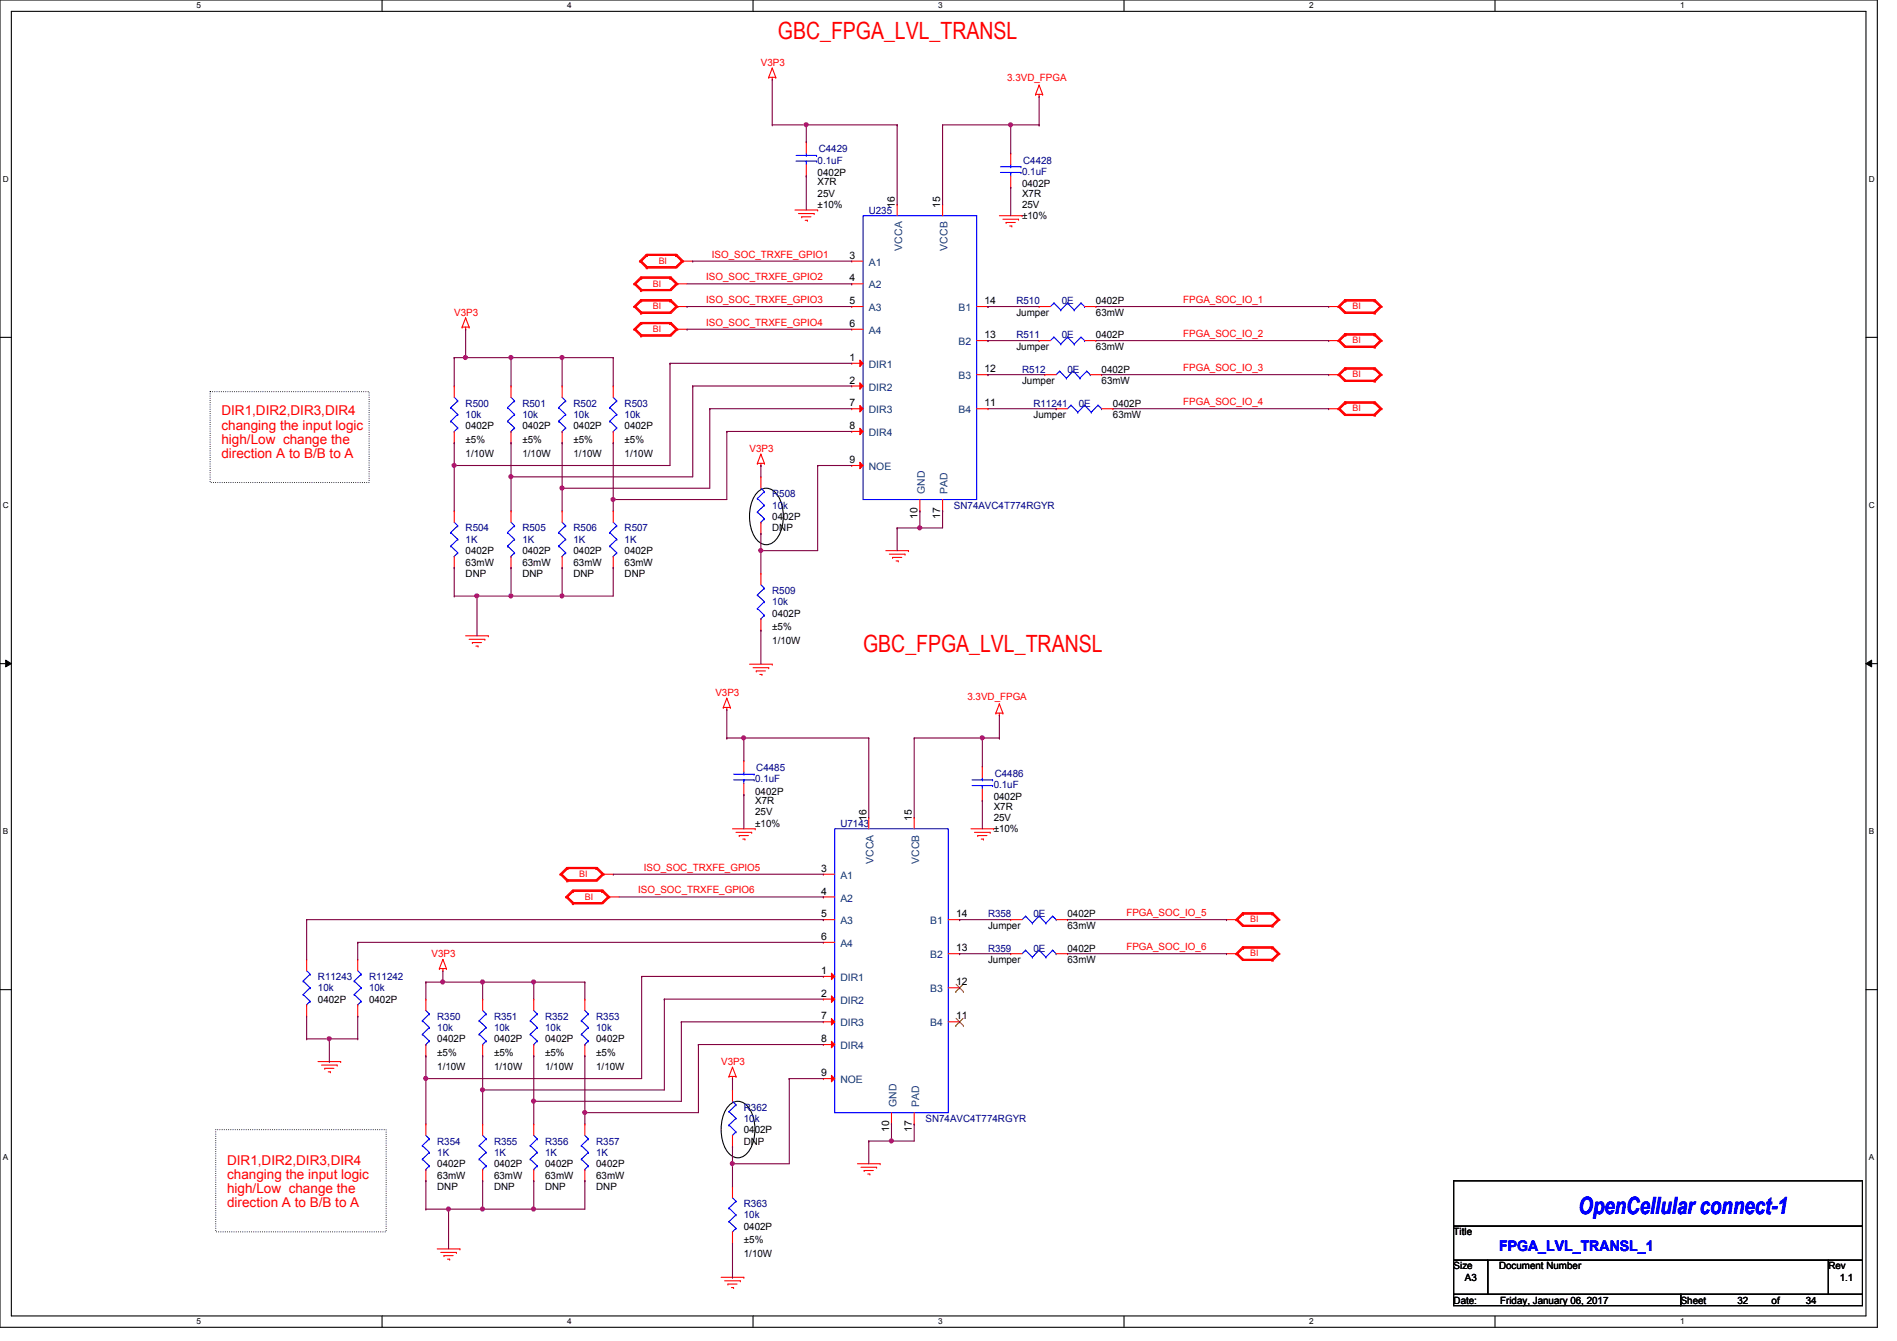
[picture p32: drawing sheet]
<svg xmlns="http://www.w3.org/2000/svg" width="297mm" height="210mm" viewBox="0 0 297 210" stroke-linecap="round" stroke-linejoin="round" font-family="sans-serif">
<defs><g id="words">
<g font-size="3.7" fill="#f00">
<text x="121.8" y="6.1">GBC_FPGA_LVL_TRANSL</text>
<text x="135.1" y="102.2">GBC_FPGA_LVL_TRANSL</text>
</g>
<text font-size="3.7" fill="#00f" x="247.1" y="190.2">OpenCellular connect-1</text>
<text font-size="2.3" fill="#00f" x="234.7" y="195.9">FPGA_LVL_TRANSL_1</text>
<g font-size="2.1" fill="#f00">
<text x="34.7" y="65.1">DIR1,DIR2,DIR3,DIR4</text>
<text x="34.7" y="67.3">changing the input logic</text>
<text x="34.7" y="69.5">high/Low change the</text>
<text x="34.7" y="71.7">direction A to B/B to A</text>
<text x="35.6" y="182.4">DIR1,DIR2,DIR3,DIR4</text>
<text x="35.6" y="184.6">changing the input logic</text>
<text x="35.6" y="186.8">high/Low change the</text>
<text x="35.6" y="189">direction A to B/B to A</text>
</g>
<g font-size="1.6" fill="#f00">
<text x="119.1" y="10.3">V3P3</text>
<text x="157.7" y="12.7">3.3VD_FPGA</text>
<text x="111.5" y="40.3">ISO_SOC_TRXFE_GPIO1</text>
<text x="110.6" y="43.9">ISO_SOC_TRXFE_GPIO2</text>
<text x="110.6" y="47.5">ISO_SOC_TRXFE_GPIO3</text>
<text x="185.3" y="47.5">FPGA_SOC_IO_1</text>
<text x="71.1" y="49.4">V3P3</text>
<text x="110.6" y="51">ISO_SOC_TRXFE_GPIO4</text>
<text x="185.3" y="52.8">FPGA_SOC_IO_2</text>
<text x="185.3" y="58.1">FPGA_SOC_IO_3</text>
<text x="185.3" y="63.5">FPGA_SOC_IO_4</text>
<text x="117.3" y="70.8">V3P3</text>
<text x="112" y="109">V3P3</text>
<text x="151.5" y="109.6">3.3VD_FPGA</text>
<text x="100.8" y="136.4">ISO_SOC_TRXFE_GPIO5</text>
<text x="99.9" y="139.9">ISO_SOC_TRXFE_GPIO6</text>
<text x="176.4" y="143.5">FPGA_SOC_IO_5</text>
<text x="67.6" y="149.9">V3P3</text>
<text x="176.4" y="148.8">FPGA_SOC_IO_6</text>
<text x="112.9" y="166.8">V3P3</text>
</g>
<g font-size="1.6" fill="#000080">
<text x="128.2" y="23.8">C4429</text>
<text x="128" y="25.6">0.1uF</text>
<text x="160" y="27.4">0.1uF</text>
<text x="160.2" y="25.6">C4428</text>
<text x="136" y="33.4">U235</text>
<text x="159.1" y="47.7">R510</text>
<text x="166.2" y="47.7">0E</text>
<text x="159.1" y="53">R511</text>
<text x="166.2" y="53">0E</text>
<text x="160" y="58.3">R512</text>
<text x="167.1" y="58.3">0E</text>
<text x="72.9" y="63.7">R500</text>
<text x="72.9" y="65.4">10k</text>
<text x="81.8" y="63.7">R501</text>
<text x="81.8" y="65.4">10k</text>
<text x="89.8" y="63.7">R502</text>
<text x="89.8" y="65.4">10k</text>
<text x="97.8" y="63.7">R503</text>
<text x="97.8" y="65.4">10k</text>
<text x="161.8" y="63.7">R11241</text>
<text x="168.9" y="63.7">0E</text>
<text x="120.9" y="77.9">R508</text>
<text x="72.9" y="83.2">R504</text>
<text x="81.8" y="83.2">R505</text>
<text x="89.8" y="83.2">R506</text>
<text x="97.8" y="83.2">R507</text>
<text x="120.9" y="79.7">10k</text>
<text x="149.4" y="79.7">SN74AVC4T774RGYR</text>
<text x="72.9" y="85">1K</text>
<text x="81.8" y="85">1K</text>
<text x="89.8" y="85">1K</text>
<text x="97.8" y="85">1K</text>
<text x="120.9" y="93">R509</text>
<text x="120.9" y="94.8">10k</text>
<text x="118.2" y="122.5">0.1uF</text>
<text x="118.4" y="120.7">C4485</text>
<text x="155.6" y="123.4">0.1uF</text>
<text x="155.7" y="121.6">C4486</text>
<text x="131.6" y="129.5">U7143</text>
<text x="154.7" y="143.7">R358</text>
<text x="161.8" y="143.7">0E</text>
<text x="154.7" y="149">R359</text>
<text x="161.8" y="149">0E</text>
<text x="49.8" y="153.5">R11243</text>
<text x="49.8" y="155.2">10k</text>
<text x="57.8" y="153.5">R11242</text>
<text x="57.8" y="155.2">10k</text>
<text x="68.5" y="159.7">R350</text>
<text x="68.5" y="161.5">10k</text>
<text x="77.3" y="159.7">R351</text>
<text x="77.3" y="161.5">10k</text>
<text x="85.3" y="159.7">R352</text>
<text x="85.3" y="161.5">10k</text>
<text x="93.3" y="159.7">R353</text>
<text x="93.3" y="161.5">10k</text>
<text x="116.5" y="173.9">R362</text>
<text x="68.5" y="179.2">R354</text>
<text x="77.3" y="179.2">R355</text>
<text x="85.3" y="179.2">R356</text>
<text x="93.3" y="179.2">R357</text>
<text x="116.5" y="175.7">10k</text>
<text x="144.9" y="175.7">SN74AVC4T774RGYR</text>
<text x="68.5" y="181">1K</text>
<text x="77.3" y="181">1K</text>
<text x="85.3" y="181">1K</text>
<text x="93.3" y="181">1K</text>
<text x="116.5" y="189">R363</text>
<text x="116.5" y="190.8">10k</text>
</g>
<g font-size="1.6">
<text x="128" y="27.6">0402P</text>
<text x="128" y="29">X7R</text>
<text x="160" y="29.3">0402P</text>
<text x="128" y="30.8">25V</text>
<text x="128" y="32.6">±10%</text>
<text x="140.1" y="32.6" transform="rotate(-90 140.1 32.6)">16</text>
<text x="147.2" y="32.6" transform="rotate(-90 147.2 32.6)">15</text>
<text x="160" y="32.6">25V</text>
<text x="160" y="30.8">X7R</text>
<text x="160" y="34.3">±10%</text>
<text x="133" y="40.5">3</text>
<text x="133" y="44.1">4</text>
<text x="133" y="47.6">5</text>
<text x="154.1" y="47.6">14</text>
<text x="171.6" y="47.7">0402P</text>
<text x="133" y="51.2">6</text>
<text x="154.1" y="53">13</text>
<text x="159.1" y="49.4">Jumper</text>
<text x="171.6" y="49.4">63mW</text>
<text x="171.6" y="53">0402P</text>
<text x="133" y="56.5">1</text>
<text x="154.1" y="58.3">12</text>
<text x="159.1" y="54.8">Jumper</text>
<text x="171.6" y="54.8">63mW</text>
<text x="172.5" y="58.3">0402P</text>
<text x="133" y="60.1">2</text>
<text x="133" y="63.6">7</text>
<text x="154.1" y="63.6">11</text>
<text x="160" y="60.1">Jumper</text>
<text x="161.8" y="65.4">Jumper</text>
<text x="172.5" y="60.1">63mW</text>
<text x="174.2" y="63.7">0402P</text>
<text x="174.2" y="65.4">63mW</text>
<text x="72.9" y="67.2">0402P</text>
<text x="72.9" y="69.3">±5%</text>
<text x="72.9" y="71.5">1/10W</text>
<text x="81.8" y="67.2">0402P</text>
<text x="81.8" y="69.3">±5%</text>
<text x="81.8" y="71.5">1/10W</text>
<text x="89.8" y="67.2">0402P</text>
<text x="89.8" y="69.3">±5%</text>
<text x="89.8" y="71.5">1/10W</text>
<text x="97.8" y="67.2">0402P</text>
<text x="97.8" y="69.3">±5%</text>
<text x="97.8" y="71.5">1/10W</text>
<text x="133" y="67.2">8</text>
<text x="133" y="72.5">9</text>
<text x="120.9" y="81.4">0402P</text>
<text x="120.9" y="83.2">DNP</text>
<text x="143.6" y="81.2" transform="rotate(-90 143.6 81.2)">10</text>
<text x="147.2" y="81.2" transform="rotate(-90 147.2 81.2)">17</text>
<text x="72.9" y="86.8">0402P</text>
<text x="72.9" y="88.6">63mW</text>
<text x="81.8" y="86.8">0402P</text>
<text x="81.8" y="88.6">63mW</text>
<text x="89.8" y="86.8">0402P</text>
<text x="89.8" y="88.6">63mW</text>
<text x="97.8" y="86.8">0402P</text>
<text x="97.8" y="88.6">63mW</text>
<text x="72.9" y="90.3">DNP</text>
<text x="81.8" y="90.3">DNP</text>
<text x="89.8" y="90.3">DNP</text>
<text x="97.8" y="90.3">DNP</text>
<text x="120.9" y="96.6">0402P</text>
<text x="120.9" y="98.7">±5%</text>
<text x="120.9" y="100.8">1/10W</text>
<text x="118.2" y="124.5">0402P</text>
<text x="118.2" y="125.9">X7R</text>
<text x="155.6" y="125.3">0402P</text>
<text x="118.2" y="127.7">25V</text>
<text x="118.2" y="129.5">±10%</text>
<text x="135.6" y="128.6" transform="rotate(-90 135.6 128.6)">16</text>
<text x="142.7" y="128.6" transform="rotate(-90 142.7 128.6)">15</text>
<text x="155.6" y="128.6">25V</text>
<text x="155.6" y="126.8">X7R</text>
<text x="155.6" y="130.3">±10%</text>
<text x="128.6" y="136.5">3</text>
<text x="128.6" y="140.1">4</text>
<text x="128.6" y="143.6">5</text>
<text x="149.7" y="143.6">14</text>
<text x="167.1" y="143.7">0402P</text>
<text x="128.6" y="147.2">6</text>
<text x="149.7" y="149">13</text>
<text x="154.7" y="145.5">Jumper</text>
<text x="167.1" y="145.5">63mW</text>
<text x="167.1" y="149">0402P</text>
<text x="128.6" y="152.5">1</text>
<text x="149.7" y="154.3">12</text>
<text x="154.7" y="150.8">Jumper</text>
<text x="167.1" y="150.8">63mW</text>
<text x="49.8" y="157">0402P</text>
<text x="57.8" y="157">0402P</text>
<text x="128.6" y="156.1">2</text>
<text x="128.6" y="159.6">7</text>
<text x="149.7" y="159.6">11</text>
<text x="68.5" y="163.2">0402P</text>
<text x="68.5" y="165.4">±5%</text>
<text x="68.5" y="167.5">1/10W</text>
<text x="77.3" y="163.2">0402P</text>
<text x="77.3" y="165.4">±5%</text>
<text x="77.3" y="167.5">1/10W</text>
<text x="85.3" y="163.2">0402P</text>
<text x="85.3" y="165.4">±5%</text>
<text x="85.3" y="167.5">1/10W</text>
<text x="93.3" y="163.2">0402P</text>
<text x="93.3" y="165.4">±5%</text>
<text x="93.3" y="167.5">1/10W</text>
<text x="128.6" y="163.2">8</text>
<text x="128.6" y="168.5">9</text>
<text x="116.5" y="177.5">0402P</text>
<text x="116.5" y="179.2">DNP</text>
<text x="139.2" y="177.2" transform="rotate(-90 139.2 177.2)">10</text>
<text x="142.7" y="177.2" transform="rotate(-90 142.7 177.2)">17</text>
<text x="68.5" y="182.8">0402P</text>
<text x="68.5" y="184.6">63mW</text>
<text x="77.3" y="182.8">0402P</text>
<text x="77.3" y="184.6">63mW</text>
<text x="85.3" y="182.8">0402P</text>
<text x="85.3" y="184.6">63mW</text>
<text x="93.3" y="182.8">0402P</text>
<text x="93.3" y="184.6">63mW</text>
<text x="68.5" y="186.4">DNP</text>
<text x="77.3" y="186.4">DNP</text>
<text x="85.3" y="186.4">DNP</text>
<text x="93.3" y="186.4">DNP</text>
<text x="116.5" y="192.6">0402P</text>
<text x="116.5" y="194.7">±5%</text>
<text x="116.5" y="196.8">1/10W</text>
<text x="227.6" y="193.5">Title</text>
<text x="227.6" y="198.8">Size</text>
<text x="229.4" y="200.6">A3</text>
<text x="234.7" y="198.8">Document Number</text>
<text x="286.3" y="198.8">Rev</text>
<text x="288" y="200.6">1.1</text>
<text x="227.6" y="204.1">Date:</text>
<text x="234.9" y="204.1">Friday, January 06, 2017</text>
<text x="263.1" y="204.1">Sheet</text>
<text x="272" y="204.1">32</text>
<text x="277.4" y="204.1">of</text>
<text x="282.7" y="204.1">34</text>
</g>
<g font-size="1.6" fill="#004080">
<text x="136" y="41.6">A1</text>
<text x="141.2" y="39.2" transform="rotate(-90 141.2 39.2)">VCCA</text>
<text x="148.3" y="39.2" transform="rotate(-90 148.3 39.2)">VCCB</text>
<text x="136" y="45.2">A2</text>
<text x="136" y="48.7">A3</text>
<text x="136" y="52.3">A4</text>
<text x="150.1" y="48.7">B1</text>
<text x="136" y="57.6">DIR1</text>
<text x="150.1" y="59.4">B3</text>
<text x="150.1" y="54.1">B2</text>
<text x="136" y="61.2">DIR2</text>
<text x="136" y="64.7">DIR3</text>
<text x="150.1" y="64.7">B4</text>
<text x="136" y="68.3">DIR4</text>
<text x="136" y="73.6">NOE</text>
<text x="144.8" y="77.3" transform="rotate(-90 144.8 77.3)">GND</text>
<text x="148.3" y="77.3" transform="rotate(-90 148.3 77.3)">PAD</text>
<text x="131.6" y="137.6">A1</text>
<text x="136.8" y="135.3" transform="rotate(-90 136.8 135.3)">VCCA</text>
<text x="143.9" y="135.3" transform="rotate(-90 143.9 135.3)">VCCB</text>
<text x="131.6" y="141.2">A2</text>
<text x="131.6" y="144.7">A3</text>
<text x="131.6" y="148.3">A4</text>
<text x="145.6" y="144.7">B1</text>
<text x="131.6" y="153.6">DIR1</text>
<text x="145.6" y="155.4">B3</text>
<text x="145.6" y="150.1">B2</text>
<text x="131.6" y="157.2">DIR2</text>
<text x="131.6" y="160.7">DIR3</text>
<text x="145.6" y="160.7">B4</text>
<text x="131.6" y="164.3">DIR4</text>
<text x="131.6" y="169.6">NOE</text>
<text x="140.3" y="173.4" transform="rotate(-90 140.3 173.4)">GND</text>
<text x="143.9" y="173.4" transform="rotate(-90 143.9 173.4)">PAD</text>
</g>
<g font-size="1.4" fill="#f00">
<text x="103.1" y="41.3">BI</text>
<text x="102.2" y="44.9">BI</text>
<text x="102.2" y="48.4">BI</text>
<text x="102.2" y="52">BI</text>
<text x="211.8" y="48.4">BI</text>
<text x="211.8" y="53.8">BI</text>
<text x="211.8" y="59.1">BI</text>
<text x="211.8" y="64.4">BI</text>
<text x="90.7" y="137.3">BI</text>
<text x="91.6" y="140.9">BI</text>
<text x="195.7" y="144.4">BI</text>
<text x="195.7" y="149.8">BI</text>
</g>
<g font-size="1.3">
<text x="30.8" y="1.3">5</text>
<text x="88.8" y="1.3">4</text>
<text x="146.9" y="1.3">3</text>
<text x="205" y="1.3">2</text>
<text x="263.1" y="1.3">1</text>
<text x=".5" y="28.4">D</text>
<text x="292.6" y="28.4">D</text>
<text x=".5" y="79.5">C</text>
<text x="292.6" y="79.5">C</text>
<text x=".5" y="130.6">B</text>
<text x="292.6" y="130.6">B</text>
<text x=".5" y="181.7">A</text>
<text x="292.6" y="181.7">A</text>
<text x="30.8" y="207.4">5</text>
<text x="88.8" y="207.4">4</text>
<text x="146.9" y="207.4">3</text>
<text x="205" y="207.4">2</text>
<text x="263.1" y="207.4">1</text>
</g>
</g></defs>
<path d="M0 0h293.9v207.9h-293.9zM1.8 1.8h290.3v204.3h-290.3z" fill="none" stroke="#000" stroke-width=".17"/>
<g fill="#fff">
<path d="M30.8 .2h.7v1.4h-.7z"/>
<path d="M30.8 206.2h.7v1.4h-.7z"/>
</g>
<path d="M59.8 0v1.8M59.8 206.1v1.8" fill="none" stroke="#000" stroke-width=".17"/>
<g fill="#fff">
<path d="M88.8 .2h.7v1.4h-.7z"/>
<path d="M88.8 206.2h.7v1.4h-.7z"/>
</g>
<path d="M117.9 0v1.8M117.9 206.1v1.8" fill="none" stroke="#000" stroke-width=".17"/>
<g fill="#fff">
<path d="M146.9 .2h.7v1.4h-.7z"/>
<path d="M146.9 206.2h.7v1.4h-.7z"/>
</g>
<path d="M176 0v1.8M176 206.1v1.8" fill="none" stroke="#000" stroke-width=".17"/>
<g fill="#fff">
<path d="M205 .2h.7v1.4h-.7z"/>
<path d="M205 206.2h.7v1.4h-.7z"/>
</g>
<path d="M234.1 0v1.8M234.1 206.1v1.8" fill="none" stroke="#000" stroke-width=".17"/>
<g fill="#fff">
<path d="M263.1 .2h.6v1.4h-.6z"/>
<path d="M263.1 206.2h.6v1.4h-.6z"/>
<path d="M.5 27.3h.9v1.4h-.9z"/>
<path d="M292.6 27.3h.9v1.4h-.9z"/>
<path d="M.5 78.4h.9v1.4h-.9z"/>
<path d="M292.6 78.4h.9v1.4h-.9z"/>
</g>
<path d="M0 52.8h1.8M292.1 52.8h1.8" fill="none" stroke="#000" stroke-width=".17"/>
<g fill="#fff">
<path d="M.5 129.5h.8v1.4h-.8z"/>
<path d="M292.6 129.5h.8v1.4h-.8z"/>
</g>
<path d="M0 103.9h1.8M292.1 103.9h1.8" fill="none" stroke="#000" stroke-width=".17"/>
<path d="M.9 103.4l.9 .5-.9 .5zM292.1 103.9l.9-.5v1z" fill="#000"/>
<path d="M.9 103.4l.9 .5-.9 .5zM292.1 103.9l.9-.5v1z" fill="none" stroke="#000" stroke-width=".16"/>
<g fill="#fff">
<path d="M.5 180.5h.8v1.4h-.8z"/>
<path d="M292.6 180.5h.8v1.4h-.8z"/>
</g>
<path d="M118.5 77.2a1.95 1.95 0 0 1 3.4 .5 6.5 6.5 0 0 1-.4 6.8 1.93 1.93 0 0 1-3.4-.5 6.6 6.6 0 0 1 .4-6.8zM0 155h1.8M292.1 155h1.8M114 173.2a1.95 1.95 0 0 1 3.4 .5 6.5 6.5 0 0 1-.4 6.9 1.93 1.93 0 0 1-3.3-.6 6.6 6.6 0 0 1 .3-6.8zM227.6 184.9h64v7.1h-64zM227.6 192h64v5.4h-64zM227.6 197.4h5.3v5.3h-5.3zM232.9 197.4h53.4v5.3h-53.4zM286.3 197.4h5.3v5.3h-5.3zM227.6 202.7h35.5v1.8h-35.5zM263.1 202.7h28.5v1.8h-28.5z" fill="none" stroke="#000" stroke-width=".17"/>
<path d="M32.9 61.3h24.9v14.3h-24.9zM33.8 176.9h26.7v16h-26.7z" fill="none" stroke="#000" stroke-width=".17" stroke-dasharray="0 .3"/>
<g fill="none" stroke="#f00" stroke-width=".17">
<path d="M120.4 12.1h.1M120.4 12.1h1.1M120.9 12.4h.1M120.9 10.7h.1M120.9 12.1v.3M120.9 10.7l-.5 1.4M120.9 10.7l.6 1.4M121.5 12.1h.1M162.1 14.8h.1M162.1 14.8h1.1M162.7 15.1h.1M162.7 13.3h.1"/>
<path d="M162.7 14.8v.3M162.7 13.3l-.6 1.5M162.7 13.3l.5 1.5M163.2 14.8h.1M101.2 39.8h.1M101.2 39.8h4.8M101.2 39.8l-1.1 1.1M101.3 39.8h.1M101.3 39.8l-1 1.1M105.8 39.8h.1M105.8 39.8l1 1.1M106 39.8h.1"/>
<path d="M106 39.8l1 1.1M124.5 32.9h3.5M125 33.4h2.5M125.5 34h.1M125.5 34h1.5M126.1 34.5h.3M126.2 22.2h.1M126.2 27.6h.1M126.2 22.2v1.8M126.2 25.8v1.8M126.4 34.5h.1M127.5 33.4h.1"/>
<path d="M128 32.9h.1M156.5 33.8h3.5M157 34.3h2.5M157.5 34.8h.1M157.5 34.8h1.5M158.1 35.4h.3M158.2 24h.1M158.2 29.3h.1M158.2 24v1.8M158.2 27.6v1.7M158.4 35.4h.1M159.5 34.3h.1"/>
<path d="M160 33.8h.1M72.3 51.2h.1M72.3 51.2h1.1M72.9 51.6h.1M72.9 49.8h.1M72.9 51.2v.4M72.9 49.8l-.6 1.4M72.9 49.8l.5 1.4M73.4 51.2h.1M99.2 44.4h.1M99.2 48h.1M99.2 51.6h.1"/>
<path d="M99.2 44.4l1.1 1.1M99.2 48l1.1 1.1M99.2 51.6l1.1 1M99.4 44.4h.1M99.4 48h.1M99.4 51.6h.1M99.4 44.4l1.1 1.1M99.4 44.4l1.1 .9M99.4 48l1.1 1.1M99.4 48l1.1 .9M99.4 51.6l1.1 1M99.4 51.6l1.1 .9"/>
<path d="M99.6 44.4h.1M99.6 48h.1M99.6 51.6h.1M99.6 44.4l.9 .9M99.6 48l.9 .9M99.6 51.6l.9 .9M100.1 40.9h.1M100.1 40.9l1.1 1.1M100.3 40.9h.1M100.3 45.5h.1M100.3 43.4h.1M100.3 49.1h.1"/>
<path d="M100.3 46.9h.1M100.3 52.6h.1M100.3 50.5h.1M100.3 46.9h4.8M100.3 40.9l1 1.1M100.3 40.9l1 .9M100.3 43.4h4.8M100.3 43.4l-1.1 1M100.3 46.9l-1.1 1.1M100.3 50.5h4.8M100.3 50.5l-1.1 1.1M100.5 40.9h.1"/>
<path d="M100.5 45.5h.1M100.5 43.4h.1M100.5 45.3h.1M100.5 43.6h.1M100.5 49.1h.1M100.5 46.9h.1M100.5 48.9h.1M100.5 47.1h.1M100.5 52.6h.1M100.5 50.5h.1M100.5 52.5h.1M100.5 50.7h.1"/>
<path d="M100.5 48.9h4.4M100.5 47.1h4.4M100.5 52.5h4.4M100.5 47.1l-.9 .9M100.5 40.9l.8 .9M100.5 43.4l-1.1 1M100.5 45.3h4.4M100.5 43.6h4.4M100.5 43.6l-1.1 .8M100.5 43.6l-.9 .8M100.5 46.9l-1.1 1.1M100.5 47.1l-1.1 .9"/>
<path d="M100.5 50.5l-1.1 1.1M100.5 50.7h4.4M100.5 50.7l-1.1 .9M100.5 50.7l-.9 .9M101.2 42h.1M101.3 42h.1M101.3 41.8h.1M101.3 40h.1M101.3 41.8h4.5M101.3 40h4.5M101.3 40l-1 .9M101.3 40l-.8 .9"/>
<path d="M104.9 43.6h.1M104.9 43.4h.1M104.9 47.1h.1M104.9 46.9h.1M104.9 50.7h.1M104.9 50.5h.1M104.9 43.6l.9 .8M104.9 43.6l1.1 .8M104.9 43.4l1.1 1M104.9 47.1l.9 .9M104.9 47.1l1.1 .9M104.9 46.9l1.1 1.1"/>
<path d="M104.9 50.7l.9 .9M104.9 50.7l1.1 .9M104.9 50.5l1.1 1.1M105.1 43.4h.1M105.1 46.9h.1M105.1 50.5h.1M105.1 43.4l1 1M105.1 46.9l1 1.1M105.1 50.5l1 1.1M105.8 40h.1M105.8 44.4h.1M105.8 48h.1"/>
<path d="M105.8 51.6h.1M105.8 48h1.8M105.8 40l.9 .9M105.8 40l1 .9M105.8 44.4l-.9 .9M105.8 44.4h1.8M105.8 48l-.9 .9M105.8 51.6l-.9 .9M105.8 51.6h1.8M106 44.4h.1M106 48h.1M106 51.6h.1"/>
<path d="M106 44.4l-1.1 .9M106 44.4l-1.1 1.1M106 48l-1.1 .9M106 48l-1.1 1.1M106 51.6l-1.1 .9M106 51.6l-1.1 1M106.1 44.4h.1M106.1 48h.1M106.1 51.6h.1M106.1 48l-1 1.1h-4.8M106.1 44.4l-1 1.1h-4.8M106.1 51.6l-1 1h-4.8"/>
<path d="M106.7 40.9h.1M106.7 40.9l-.9 .9M106.7 40.9h1.8M106.8 40.9h.1M106.8 40.9l-1 .9M106.8 40.9l-1 1.1M107 40.9h.1M107 40.9l-1 1.1h-4.8M208 48h1.8M208 53.3h1.8M208 58.7h1.8M209.5 48h.1"/>
<path d="M209.5 53.3h.1M209.5 58.7h.1M209.5 48l1 1.1h4.8M209.5 53.3l1 1.1h4.8M209.5 58.7l1 1h4.8M209.6 48h.1M209.6 53.3h.1M209.6 58.7h.1M209.6 48l1.1 .9M209.6 48l1.1 1.1M209.6 53.3l1.1 .9M209.6 53.3l1.1 1.1"/>
<path d="M209.6 58.7l1.1 .9M209.6 58.7l1.1 1M209.8 48h.1M209.8 53.3h.1M209.8 58.7h.1M209.8 48l.9 .9M209.8 53.3l.9 .9M209.8 58.7l.9 .9M210.5 46.9h.1M210.5 52.3h.1M210.5 57.6h.1M210.5 46.9l-1 1.1"/>
<path d="M210.5 46.9h4.8M210.5 52.3l-1 1M210.5 52.3h4.8M210.5 57.6l-1 1.1M210.5 57.6h4.8M210.7 47.1h.1M210.7 46.9h.1M210.7 52.5h.1M210.7 52.3h.1M210.7 57.8h.1M210.7 57.6h.1M210.7 47.1l-.9 .9"/>
<path d="M210.7 47.1l-1.1 .9M210.7 46.9l-1.1 1.1M210.7 48.9h4.4M210.7 47.1h4.4M210.7 52.5l-.9 .8M210.7 52.5l-1.1 .8M210.7 52.3l-1.1 1M210.7 54.2h4.4M210.7 52.5h4.4M210.7 57.8l-.9 .9M210.7 57.8l-1.1 .9M210.7 57.6l-1.1 1.1"/>
<path d="M210.7 59.6h4.4M210.7 57.8h4.4M215.1 49.1h.1M215.1 46.9h.1M215.1 48.9h.1M215.1 47.1h.1M215.1 54.4h.1M215.1 52.3h.1M215.1 54.2h.1M215.1 52.5h.1M215.1 59.7h.1M215.1 57.6h.1"/>
<path d="M215.1 59.6h.1M215.1 57.8h.1M215.1 46.9l1.1 1.1M215.1 47.1l1.1 .9M215.1 47.1l.9 .9M215.1 52.3l1.1 1M215.1 52.5l1.1 .8M215.1 52.5l.9 .8M215.1 57.6l1.1 1.1M215.1 57.8l1.1 .9M215.1 57.8l.9 .9M215.3 49.1h.1"/>
<path d="M215.3 46.9h.1M215.3 54.4h.1M215.3 52.3h.1M215.3 59.7h.1M215.3 57.6h.1M215.3 46.9l1.1 1.1M215.3 52.3l1.1 1M215.3 57.6l1.1 1.1M216 48h.1M216 53.3h.1M216 58.7h.1M216 48l-.9 .9"/>
<path d="M216 53.3l-.9 .9M216 58.7l-.9 .9M216.2 48h.1M216.2 53.3h.1M216.2 58.7h.1M216.2 48l-1.1 1.1M216.2 48l-1.1 .9M216.2 53.3l-1.1 1.1M216.2 53.3l-1.1 .9M216.2 58.7l-1.1 1M216.2 58.7l-1.1 .9M216.4 48h.1"/>
<path d="M216.4 53.3h.1M216.4 58.7h.1M216.4 48l-1.1 1.1M216.4 53.3l-1.1 1.1M216.4 58.7l-1.1 1M71.1 60.5h.1M71.1 69.3h.1M71.1 60.5v1.7M71.1 67.6v1.7M80 60.5h.1M80 69.3h.1M80 60.5v1.7"/>
<path d="M80 67.6v1.7M118.6 72.6h.1M118.6 72.6h1.1M119.1 72.9h.1M119.1 71.1h.1M119.1 74.7h.1M119.1 72.6v.3M119.1 74.7v1.8M119.1 71.1l-.5 1.5M119.1 71.1l.6 1.5M119.7 72.6h.1M165.4 64h.1"/>
<path d="M165.4 64h1.7M172.5 64h1.7M174.2 64h.1M208 64h1.8M209.5 64h.1M209.5 64l1 1.1h4.8M209.6 64h.1M209.6 64l1.1 .9M209.6 64l1.1 1.1M209.8 64h.1M209.8 64l.9 .9M210.5 62.9h.1"/>
<path d="M210.5 62.9l-1 1.1M210.5 62.9h4.8M210.7 63.1h.1M210.7 62.9h.1M210.7 63.1l-.9 .9M210.7 63.1l-1.1 .9M210.7 62.9l-1.1 1.1M210.7 64.9h4.4M210.7 63.1h4.4M215.1 65.1h.1M215.1 62.9h.1M215.1 64.9h.1"/>
<path d="M215.1 63.1h.1M215.1 62.9l1.1 1.1M215.1 63.1l1.1 .9M215.1 63.1l.9 .9M215.3 65.1h.1M215.3 62.9h.1M215.3 62.9l1.1 1.1M216 64h.1M216 64l-.9 .9M216.2 64h.1M216.2 64l-1.1 1.1M216.2 64l-1.1 .9"/>
<path d="M216.4 64h.1M216.4 64l-1.1 1.1M71.1 80h.1M71.1 88.9h.1M71.1 80v1.8M71.1 87.1v1.8M72.9 99.6h3.6M76.5 99.6h.1M80 80h.1M80 88.9h.1M80 80v1.8M80 87.1v1.8"/>
<path d="M88 80h.1M88 88.9h.1M88 80v1.8M88 87.1v1.8M119.1 83.6h.1M119.1 81.8v1.8M138.7 86.2h3.5M139.2 86.8h2.5M139.7 87.3h.1M139.7 87.3h1.5M140.3 87.8h.3M140.6 87.8h.1"/>
<path d="M141.7 86.8h.1M142.2 86.2h.1M73.4 100.1h2.5M74 100.6h.1M74 100.6h1.4M74.5 101.2h.3M74.8 101.2h.1M75.9 100.1h.1M113.2 110.8h.1M113.2 110.8h1.1M113.8 111.1h.1M113.8 109.3h.1"/>
<path d="M113.8 110.8v.3M113.8 109.3l-.6 1.5M113.8 109.3l.5 1.5M114.3 110.8h.1M117.3 104h3.6M117.9 104.6h2.5M118.4 105.1h.1M118.4 105.1h1.4M119 105.6h.3M119.3 105.6h.1M120.4 104.6h.1M120.9 104h.1"/>
<path d="M155.9 111.7h.1M155.9 111.7h1.1M156.5 112h.1M156.5 110.2h.1M156.5 111.7v.3M156.5 110.2l-.6 1.5M156.5 110.2l.5 1.5M157 111.7h.1M87.7 136.9h.1M87.7 136.9l1 1.1M87.8 136.9h.1M87.8 136.9l1.1 1.1"/>
<path d="M87.8 136.9l1.1 .9M88 136.9h.1M88 136.9l.9 .9M88.7 138h.1M88.7 135.8h.1M88.7 135.8h4.8M88.7 135.8l-1 1.1M88.9 138h.1M88.9 135.8h.1M88.9 137.8h.1M88.9 136h.1M88.9 135.8l-1.1 1.1"/>
<path d="M88.9 137.8h4.4M88.9 136h4.4M88.9 136l-1.1 .9M88.9 136l-.9 .9M89.6 139.4h.1M89.6 139.4h4.8M89.6 139.4l-1 1.1M89.8 139.4h.1M89.8 139.6h.1M89.8 139.4l-1.1 1.1M89.8 139.6h4.4M89.8 139.6l-1.1 .9"/>
<path d="M89.8 139.6l-.9 .9M93.3 136h.1M93.3 135.8h.1M93.3 136l.9 .9M93.3 136l1.1 .9M93.3 135.8l1.1 1.1M93.5 135.8h.1M93.5 135.8l1.1 1.1M94.2 136.9h.1M94.2 139.6h.1M94.2 139.4h.1M94.2 136.9l-.9 .9"/>
<path d="M94.2 136.9h1.8M94.2 139.6l.9 .9M94.2 139.6l1.1 .9M94.2 139.4l1.1 1.1M94.4 136.9h.1M94.4 139.4h.1M94.4 136.9l-1.1 .9M94.4 136.9l-1.1 1.1M94.4 139.4l1.1 1.1M94.6 136.9h.1M94.6 136.9l-1.1 1.1h-4.8M114.7 129.8h3.5"/>
<path d="M115.2 130.3h2.5M115.7 130.9h.1M115.7 130.9h1.5M116.3 131.4h.3M116.6 131.4h.1M117.7 130.3h.1M118.2 129.8h.1M152 129.8h3.6M152.6 130.3h2.4M153.1 130.9h.1M153.1 130.9h1.4M153.6 131.4h.4"/>
<path d="M153.8 120h.1M153.8 125.3h.1M153.8 120v1.8M153.8 123.6v1.7M154 131.4h.1M155 130.3h.1M155.6 129.8h.1M48 150.2h.1M48 159.1h.1M48 150.2v1.8M48 157.4v1.7M68.8 151.7h.1"/>
<path d="M68.8 151.7h1.1M69.3 152h.1M69.3 150.2h.1M69.3 151.7v.3M69.3 150.2l-.5 1.5M69.3 150.2l.6 1.5M69.9 151.7h.1M88.6 140.5h.1M88.6 140.5l1 1M88.7 140.5h.1M88.7 140.5l1.1 1M88.7 140.5l1.1 .9"/>
<path d="M88.9 140.5h.1M88.9 140.5l.9 .9M89.6 141.5h.1M89.8 141.5h.1M89.8 141.4h.1M89.8 141.4h4.4M95.1 140.5h.1M95.1 140.5l-.9 .9M95.1 140.5h1.8M95.3 140.5h.1M95.3 140.5l-1.1 .9M95.3 140.5l-1.1 1"/>
<path d="M95.5 140.5h.1M95.5 140.5l-1.1 1h-4.8M192 144h1.8M192 149.4h1.8M193.5 144h.1M193.5 149.4h.1M193.5 144l1 1.1h4.8M193.5 149.4l1 1h4.8M193.6 144h.1M193.6 149.4h.1M193.6 144l1.1 .9M193.6 144l1.1 1.1"/>
<path d="M193.6 149.4l1.1 .8M193.6 149.4l1.1 1M193.8 144h.1M193.8 149.4h.1M193.8 144l.9 .9M193.8 149.4l.9 .8M194.5 143h.1M194.5 148.3h.1M194.5 143l-1 1M194.5 143h4.8M194.5 148.3l-1 1.1M194.5 148.3h4.8"/>
<path d="M194.7 143.1h.1M194.7 143h.1M194.7 148.5h.1M194.7 148.3h.1M194.7 143.1l-.9 .9M194.7 143.1l-1.1 .9M194.7 143l-1.1 1M194.7 144.9h4.4M194.7 143.1h4.4M194.7 148.5l-.9 .9M194.7 148.5l-1.1 .9M194.7 148.3l-1.1 1.1"/>
<path d="M194.7 150.2h4.4M194.7 148.5h4.4M199.1 145.1h.1M199.1 143h.1M199.1 144.9h.1M199.1 143.1h.1M199.1 150.4h.1M199.1 148.3h.1M199.1 150.2h.1M199.1 148.5h.1M199.1 143l1.1 1M199.1 143.1l1.1 .9"/>
<path d="M199.1 143.1l.9 .9M199.1 148.3l1.1 1.1M199.1 148.5l1.1 .9M199.1 148.5l.9 .9M199.3 145.1h.1M199.3 143h.1M199.3 150.4h.1M199.3 148.3h.1M199.3 143l1.1 1M199.3 148.3l1.1 1.1M200 144h.1M200 149.4h.1"/>
<path d="M200 144l-.9 .9M200 149.4l-.9 .8M200.2 144h.1M200.2 149.4h.1M200.2 144l-1.1 1.1M200.2 144l-1.1 .9M200.2 149.4l-1.1 1M200.2 149.4l-1.1 .8M200.4 144h.1M200.4 149.4h.1M200.4 144l-1.1 1.1M200.4 149.4l-1.1 1"/>
<path d="M49.8 166.2h3.5M50.3 166.8h2.5M50.8 167.3h.1M50.8 167.3h1.5M51.4 167.9h.3M51.7 167.9h.1M52.8 166.8h.1M53.3 166.2h.1M66.7 176h.1M66.7 176v1.8M75.6 176h.1M75.6 176v1.8"/>
<path d="M114.1 168.6h.1M114.1 168.6h1.1M114.7 168.9h.1M114.7 167.1h.1M114.7 168.6v.3M114.7 167.1l-.6 1.5M114.7 167.1l.5 1.5M115.2 168.6h.1M66.7 184.9h.1M66.7 183.1v1.8M68.5 195.6h3.5M69 196.1h2.5"/>
<path d="M69.5 196.6h.1M69.5 196.6h1.5M70.1 197.2h.3M70.4 197.2h.1M71.5 196.1h.1M72 195.6h.1M75.6 184.9h.1M75.6 183.1v1.8M134.2 182.2h3.6M134.8 182.8h2.4M135.3 183.3h.1M135.3 183.3h1.4"/>
<path d="M135.8 183.9h.4M136.2 183.9h.1M137.2 182.8h.1M137.8 182.2h.1M112.9 200h3.6M113.5 200.6h2.4M114 201.1h.1M114 201.1h1.4M114.5 201.6h.4M114.9 201.6h.1M115.9 200.6h.1M116.5 200h.1"/>
</g>
<g fill="none" stroke="#00f" stroke-width=".17">
<path d="M124.6 25.2h3.2M124.6 24.3h3.2M126.2 24.3h.1M126.2 25.2h.1M126.2 24v.3M126.2 25.2v.6M127.8 25.2h.1M127.8 24.3h.1M156.6 27h3.3M156.6 26.1h3.3M158.2 26.1h.1M158.2 27h.1"/>
<path d="M158.2 25.8v.3M158.2 27v.6M159.9 27h.1M159.9 26.1h.1M70.6 63.8h.1M70.6 66h.1M70.6 63.8l1.1 1.1M70.6 66l1.1 1M71.1 67.6h.1M71.1 62.2l.6 .6M71.7 62.8h.1M71.7 64.9h.1"/>
<path d="M71.7 67h.1M71.7 62.8l-1.1 1M71.7 64.9l-1.1 1.1M71.7 67l-.6 .6M79.5 63.8h.1M79.5 66h.1M79.5 63.8l1.1 1.1M79.5 66l1.1 1M80 67.6h.1M80 62.2l.6 .6M80.6 62.8h.1M80.6 64.9h.1"/>
<path d="M80.6 67h.1M80.6 62.8l-1.1 1M80.6 64.9l-1.1 1.1M80.6 67l-.6 .6M118.6 78.1h.1M118.6 78.1l1.1 1M119.1 76.5l.6 .5M119.7 77h.1M119.7 79.1h.1M119.7 77l-1.1 1.1M119.7 79.1l-1.1 1.1M167.7 63.5h.1"/>
<path d="M167.7 63.5l1 1.1M167.7 63.5l-.6 .5M168.7 64.6h.1M169.8 63.5h.1M169.8 63.5l1.1 1.1M169.8 63.5l-1.1 1.1M170.9 64.6h.1M171.9 63.5h.1M171.9 63.5l.6 .5M171.9 63.5l-1 1.1M172.5 64h.1M70.6 85.5h.1"/>
<path d="M70.6 83.4h.1M70.6 85.5l1.1 1.1M70.6 83.4l1.1 1.1M71.1 87.1h.1M71.1 81.8l.6 .5M71.7 86.6h.1M71.7 84.5h.1M71.7 82.3h.1M71.7 86.6l-.6 .5M71.7 84.5l-1.1 1M71.7 82.3l-1.1 1.1M79.5 85.5h.1"/>
<path d="M79.5 83.4h.1M79.5 85.5l1.1 1.1M79.5 83.4l1.1 1.1M80 87.1h.1M80 81.8l.6 .5M80.6 86.6h.1M80.6 84.5h.1M80.6 82.3h.1M80.6 86.6l-.6 .5M80.6 84.5l-1.1 1M80.6 82.3l-1.1 1.1M87.5 85.5h.1"/>
<path d="M87.5 83.4h.1M87.5 85.5l1.1 1.1M87.5 83.4l1.1 1.1M88 87.1h.1M88 81.8l.6 .5M88.6 86.6h.1M88.6 84.5h.1M88.6 82.3h.1M88.6 86.6l-.6 .5M88.6 84.5l-1.1 1M88.6 82.3l-1.1 1.1M118.6 80.2h.1"/>
<path d="M118.6 80.2l1.1 1M119.1 81.8h.1M119.7 81.2h.1M119.7 81.2l-.6 .6M130.7 129.8h17.8v44.4h-17.8zM152.2 123h3.2M152.2 122.1h3.2M153.8 122.1h.1M153.8 123h.1M153.8 121.8v.3M153.8 123v.6M155.4 123h.1"/>
<path d="M155.4 122.1h.1M47.5 153.6h.1M47.5 155.7h.1M47.5 153.6l1.1 1.1M47.5 155.7l1.1 1.1M48 157.4h.1M48 152l.6 .6M48.6 152.6h.1M48.6 154.7h.1M48.6 156.8h.1M48.6 152.6l-1.1 1M48.6 154.7l-1.1 1"/>
<path d="M48.6 156.8l-.6 .6M66.1 179.4h.1M66.1 179.4l1.1 1.1M66.7 177.8l.5 .6M67.2 178.4h.1M67.2 178.4l-1.1 1M75 179.4h.1M75 179.4l1.1 1.1M75.6 177.8l.5 .6M76.1 178.4h.1M76.1 178.4l-1.1 1M66.1 181.5h.1"/>
<path d="M66.1 181.5l1.1 1.1M66.7 183.1h.1M67.2 182.6h.1M67.2 180.5h.1M67.2 182.6l-.5 .5M67.2 180.5l-1.1 1M75 181.5h.1M75 181.5l1.1 1.1M75.6 183.1h.1M76.1 182.6h.1M76.1 180.5h.1M76.1 182.6l-.5 .5"/>
<path d="M76.1 180.5l-1.1 1"/>
</g>
<path d="M130.2 152.4l.5 .5-.5 .5z" fill="#f00"/>
<path d="M128.9 152.9h.1M128.9 152.9h1.8M130.2 152.4l.5 .5-.5 .5z" fill="none" stroke="#f00" stroke-width=".17"/>
<path d="M130.2 156l.5 .5-.5 .5z" fill="#f00"/>
<path d="M128.9 136.9h.1M128.9 136.9h1.8M128.9 156.5h.1M128.9 140.5h.1M128.9 144h.1M128.9 147.6h.1M128.9 156.5h1.8M128.9 140.5h1.8M128.9 144h1.8M128.9 147.6h1.8M130.2 156l.5 .5-.5 .5z" fill="none" stroke="#f00" stroke-width=".17"/>
<path d="M130.2 168.4l.5 .5-.5 .5z" fill="#f00"/>
<path d="M128.9 168.9h.1M128.9 168.9h1.8M130.2 168.4l.5 .5-.5 .5z" fill="none" stroke="#f00" stroke-width=".17"/>
<path d="M130.2 159.5l.5 .5-.5 .5z" fill="#f00"/>
<path d="M130.2 159.5l.5 .5-.5 .5zM128.9 160h.1M128.9 160h1.8" fill="none" stroke="#f00" stroke-width=".17"/>
<path d="M130.2 163.1l.5 .5-.5 .5z" fill="#f00"/>
<g fill="none" stroke="#f00" stroke-width=".17">
<path d="M162.7 48h.1M162.7 48h1.8M163.6 58.7h.1M163.6 58.7h1.8M169.8 48h1.8M170.7 58.7h1.8M171.6 48h.1M172.5 58.7h.1M136 128h.1M136 128v1.8M143.1 128h.1M143.1 128v1.8"/>
<path d="M56 150.2h.1M56 159.1h.1M56 150.2v1.8M56 157.4v1.7M83.6 156.5h.1M83.6 156.5v1.7M148.5 154.7h1.7M148.5 149.4h1.7M148.5 144h1.7M150.2 154.7h.1M150.2 149.4h.1M150.2 144h.1"/>
<path d="M83.6 165.4h.1M83.6 163.6v1.8M128.9 163.6h.1M128.9 163.6h1.8M130.2 163.1l.5 .5-.5 .5zM139.6 176h.1M139.6 174.2v1.8M143.1 176h.1M143.1 174.2v1.8M148.5 160h1.7M150.2 160h.1"/>
</g>
<path d="M149.6 155.3h.1M149.7 159.5l1.1 1.1M149.7 154.1l1.1 1.2M150.8 159.5l-1.2 1.1M150.8 154.1l-1.2 1.2M150.8 155.3h.1M149.6 160.6h.1M150.8 160.6h.1" fill="none" stroke="#804000" stroke-width=".16"/>
<g fill="none" stroke="#00f" stroke-width=".17">
<path d="M135.1 33.8h17.8v44.4h-17.8zM165 47.5h.1M165 47.5l1.1 1.1M165 47.5l-.5 .5M165.9 58.1h.1M165.9 58.1l1.1 1.1M165.9 58.1l-.5 .6M166.1 48.6h.1M167 59.2h.1M167.1 47.5h.1M167.1 47.5l1.1 1.1M167.1 47.5l-1 1.1"/>
<path d="M168 58.1h.1M168 58.1l1.1 1.1M168 58.1l-1 1.1M168.2 48.6h.1M169.1 59.2h.1M169.2 47.5h.1M169.2 47.5l.6 .5M169.2 47.5l-1 1.1M169.8 48h.1M170.1 58.1h.1M170.1 58.1l.6 .6M170.1 58.1l-1 1.1"/>
<path d="M170.7 58.7h.1M55.5 153.6h.1M55.5 155.7h.1M55.5 153.6l1.1 1.1M55.5 155.7l1.1 1.1M56 157.4h.1M56 152l.6 .6M56.6 152.6h.1M56.6 154.7h.1M56.6 156.8h.1M56.6 152.6l-1.1 1M56.6 154.7l-1.1 1"/>
<path d="M56.6 156.8l-.6 .6M83 159.9h.1M83 159.9l1.1 1M83.6 158.2l.5 .6M84.1 158.8h.1M84.1 158.8l-1.1 1.1M83 162h.1M83 162l1.1 1M83.6 163.6h.1M84.1 160.9h.1M84.1 163h.1M84.1 160.9l-1.1 1.1"/>
<path d="M84.1 163l-.5 .6"/>
</g>
<path d="M134.6 56.4l.5 .5-.5 .5z" fill="#f00"/>
<path d="M133.3 56.9h.1M133.3 56.9h1.8M134.6 56.4l.5 .5-.5 .5z" fill="none" stroke="#f00" stroke-width=".17"/>
<path d="M134.6 59.9l.5 .6-.5 .5z" fill="#f00"/>
<path d="M133.3 40.9h.1M133.3 44.4h.1M133.3 48h.1M133.3 51.6h.1M133.3 40.9h1.8M133.3 44.4h1.8M133.3 48h1.8M133.3 51.6h1.8M134.6 59.9l.5 .6-.5 .5zM133.3 60.5h.1M133.3 60.5h1.8" fill="none" stroke="#f00" stroke-width=".17"/>
<path d="M134.6 72.4l.5 .5-.5 .5z" fill="#f00"/>
<path d="M133.3 72.9h.1M133.3 72.9h1.8M134.6 72.4l.5 .5-.5 .5z" fill="none" stroke="#f00" stroke-width=".17"/>
<path d="M134.6 63.5l.5 .5-.5 .5z" fill="#f00"/>
<path d="M133.3 64h.1M133.3 64h1.8M134.6 63.5l.5 .5-.5 .5z" fill="none" stroke="#f00" stroke-width=".17"/>
<path d="M134.6 67.1l.5 .5-.5 .5z" fill="#f00"/>
<g fill="none" stroke="#f00" stroke-width=".17">
<path d="M140.5 32h.1M140.5 32v1.8M147.6 32h.1M147.6 32v1.8M152.9 58.7h1.8M152.9 53.3h1.8M152.9 48h1.8M154.7 58.7h.1M154.7 53.3h.1M154.7 48h.1M162.7 53.3h.1M162.7 53.3h1.8"/>
<path d="M169.8 53.3h1.8M171.6 53.3h.1M88 60.5h.1M88 69.3h.1M88 60.5v1.7M88 67.6v1.7M96 60.5h.1M96 69.3h.1M96 60.5v1.7M96 67.6v1.7M133.3 67.6h.1M133.3 67.6h1.8"/>
<path d="M134.6 67.1l.5 .5-.5 .5zM144 78.2v1.8M147.6 78.2v1.8M152.9 64h1.8M154.7 64h.1M96 80h.1M96 88.9h.1M96 80v1.8M96 87.1v1.8M119.1 89.8h.1M119.1 98.7h.1M119.1 89.8v1.8"/>
<path d="M119.1 96.9v1.8M144 80h.1M147.6 80h.1M116.5 119.1h.1M116.5 119.1v1.8M116.5 124.5h.1M116.5 122.7v1.8M66.7 156.5h.1M66.7 156.5v1.7M75.6 156.5h.1M75.6 156.5v1.7M91.6 156.5h.1"/>
<path d="M91.6 156.5v1.7M158.2 144h.1M158.2 149.4h.1M158.2 144h1.8M158.2 149.4h1.8M165.4 144h1.7M165.4 149.4h1.7M167.1 144h.1M167.1 149.4h.1M66.7 165.4h.1M66.7 163.6v1.8M75.6 165.4h.1"/>
<path d="M75.6 163.6v1.8M83.6 176h.1M83.6 176v1.8M91.6 176h.1M91.6 165.4h.1M91.6 163.6v1.8M91.6 176v1.8M114.7 170.7h.1M114.7 179.6h.1M114.7 170.7v1.8M114.7 177.8v1.8M83.6 184.9h.1"/>
<path d="M83.6 183.1v1.8M91.6 184.9h.1M91.6 183.1v1.8M114.7 185.8h.1M114.7 194.7h.1M114.7 185.8v1.8M114.7 192.9v1.8"/>
</g>
<g fill="none" stroke="#00f" stroke-width=".17">
<path d="M165 52.8h.1M165 52.8l1.1 1.1M165 52.8l-.5 .5M166.1 53.9h.1M167.1 52.8h.1M167.1 52.8l1.1 1.1M167.1 52.8l-1 1.1M168.2 53.9h.1M169.2 52.8h.1M169.2 52.8l.6 .5M169.2 52.8l-1 1.1M169.8 53.3h.1"/>
<path d="M87.5 63.8h.1M87.5 66h.1M87.5 63.8l1.1 1.1M87.5 66l1.1 1M88 67.6h.1M88 62.2l.6 .6M88.6 62.8h.1M88.6 64.9h.1M88.6 67h.1M88.6 62.8l-1.1 1M88.6 64.9l-1.1 1.1M88.6 67l-.6 .6"/>
<path d="M95.5 63.8h.1M95.5 66h.1M95.5 63.8l1.1 1.1M95.5 66l1.1 1M96 67.6h.1M96 62.2l.6 .6M96.6 62.8h.1M96.6 64.9h.1M96.6 67h.1M96.6 62.8l-1.1 1M96.6 64.9l-1.1 1.1M96.6 67l-.6 .6"/>
<path d="M95.5 85.5h.1M95.5 83.4h.1M95.5 85.5l1.1 1.1M95.5 83.4l1.1 1.1M96 87.1h.1M96 81.8l.6 .5M96.6 86.6h.1M96.6 84.5h.1M96.6 82.3h.1M96.6 86.6l-.6 .5M96.6 84.5l-1.1 1M96.6 82.3l-1.1 1.1"/>
<path d="M118.6 93.2h.1M118.6 95.3h.1M118.6 93.2l1.1 1M118.6 95.3l1.1 1.1M119.1 96.9h.1M119.1 91.6l.6 .5M119.7 92.1h.1M119.7 94.2h.1M119.7 96.4h.1M119.7 92.1l-1.1 1.1M119.7 94.2l-1.1 1.1M119.7 96.4l-.6 .5"/>
<path d="M114.9 122.1h3.2M114.9 121.2h3.2M116.5 121.2h.1M116.5 122.1h.1M116.5 120.9v.3M116.5 122.1v.6M118.1 122.1h.1M118.1 121.2h.1M66.1 159.9h.1M66.1 159.9l1.1 1M66.7 158.2l.5 .6M67.2 158.8h.1"/>
<path d="M67.2 158.8l-1.1 1.1M75 159.9h.1M75 159.9l1.1 1M75.6 158.2l.5 .6M76.1 158.8h.1M76.1 158.8l-1.1 1.1M91 159.9h.1M91 159.9l1.1 1M91.6 158.2l.5 .6M92.1 158.8h.1M92.1 158.8l-1.1 1.1M160.6 143.5h.1"/>
<path d="M160.6 148.8h.1M160.6 143.5l1 1.1M160.6 143.5l-.6 .5M160.6 148.8l1 1.1M160.6 148.8l-.6 .6M161.6 144.6h.1M161.6 149.9h.1M162.7 143.5h.1M162.7 148.8h.1M162.7 143.5l1 1.1M162.7 143.5l-1.1 1.1M162.7 148.8l1 1.1"/>
<path d="M162.7 148.8l-1.1 1.1M163.7 144.6h.1M163.7 149.9h.1M164.8 143.5h.1M164.8 148.8h.1M164.8 143.5l.6 .5M164.8 143.5l-1.1 1.1M164.8 148.8l.6 .6M164.8 148.8l-1.1 1.1M165.4 144h.1M165.4 149.4h.1M66.1 162h.1"/>
<path d="M66.1 162l1.1 1M66.7 163.6h.1M67.2 160.9h.1M67.2 163h.1M67.2 160.9l-1.1 1.1M67.2 163l-.5 .6M75 162h.1M75 162l1.1 1M75.6 163.6h.1M76.1 160.9h.1M76.1 163h.1M76.1 160.9l-1.1 1.1"/>
<path d="M76.1 163l-.5 .6M83 179.4h.1M83 179.4l1.1 1.1M83.6 177.8l.5 .6M84.1 178.4h.1M84.1 178.4l-1.1 1M91 179.4h.1M91 162h.1M91 179.4l1.1 1.1M91 162l1.1 1M91.6 163.6h.1M91.6 177.8l.5 .6"/>
<path d="M92.1 178.4h.1M92.1 160.9h.1M92.1 163h.1M92.1 178.4l-1.1 1M92.1 160.9l-1.1 1.1M92.1 163l-.5 .6M114.1 174.1h.1M114.1 176.2h.1M114.1 174.1l1.1 1M114.1 176.2l1.1 1M114.7 177.8h.1M114.7 172.5l.5 .5"/>
<path d="M115.2 173h.1M115.2 175.1h.1M115.2 177.2h.1M115.2 173l-1.1 1.1M115.2 175.1l-1.1 1.1M115.2 177.2l-.5 .6M83 181.5h.1M83 181.5l1.1 1.1M83.6 183.1h.1M84.1 182.6h.1M84.1 180.5h.1M84.1 182.6l-.5 .5"/>
<path d="M84.1 180.5l-1.1 1M91 181.5h.1M91 181.5l1.1 1.1M91.6 183.1h.1M92.1 182.6h.1M92.1 180.5h.1M92.1 182.6l-.5 .5M92.1 180.5l-1.1 1M114.1 189.2h.1M114.1 191.3h.1M114.1 189.2l1.1 1M114.1 191.3l1.1 1.1"/>
<path d="M114.7 192.9h.1M114.7 187.6l.5 .5M115.2 188.1h.1M115.2 190.2h.1M115.2 192.4h.1M115.2 188.1l-1.1 1.1M115.2 190.2l-1.1 1.1M115.2 192.4l-.5 .5"/>
</g>
<g fill="none" stroke="#800040" stroke-width=".17">
<path d="M154.7 58.7h.1M154.7 48h.1M154.7 53.3h.1M154.7 58.7h8.9M154.7 48h8M154.7 53.3h8M71.1 88.9h.1M71.1 93.3h.1M71.1 88.9v4.4M71.1 93.3h3.6M80 88.9h.1M80 93.3h.1"/>
<path d="M80 88.9v4.4M88 88.9h.1M88 93.3h.1M88 88.9v4.4M96 88.9h.1M96 88.9v4.4h-16"/>
</g>
<circle cx="88" cy="93.3" r=".32" fill="#f0f"/>
<circle cx="88" cy="93.3" r=".32" fill="none" stroke="#f0f" stroke-width=".17"/>
<path d="M74.7 93.3h.1M74.7 93.3v6.3M74.7 93.3h5.3" fill="none" stroke="#800040" stroke-width=".17"/>
<circle cx="80" cy="93.3" r=".32" fill="#f0f"/>
<circle cx="80" cy="93.3" r=".32" fill="none" stroke="#f0f" stroke-width=".17"/>
<circle cx="74.7" cy="93.3" r=".32" fill="#f0f"/>
<circle cx="74.7" cy="93.3" r=".32" fill="none" stroke="#f0f" stroke-width=".17"/>
<path d="M71.1 56h.1M71.1 56v4.5M71.1 56h1.8M80 56h.1M80 56h16M80 56v4.5M88 56h.1M88 56v4.5M96 56h.1M96 56v4.5" fill="none" stroke="#800040" stroke-width=".17"/>
<circle cx="88" cy="56" r=".32" fill="#f0f"/>
<circle cx="88" cy="56" r=".32" fill="none" stroke="#f0f" stroke-width=".17"/>
<path d="M72.9 51.6h.1M72.9 56h.1M72.9 51.6v4.4M72.9 56h7.1M71.1 69.3h.1M71.1 69.3v3.6M80 69.3h.1M80 69.3v5.4M88 69.3h.1M88 69.3v7.2M96 69.3h.1M96 69.3v8.9" fill="none" stroke="#800040" stroke-width=".17"/>
<circle cx="80" cy="56" r=".32" fill="#f0f"/>
<circle cx="80" cy="56" r=".32" fill="none" stroke="#f0f" stroke-width=".17"/>
<circle cx="72.9" cy="56" r=".32" fill="#f0f"/>
<circle cx="72.9" cy="56" r=".32" fill="none" stroke="#f0f" stroke-width=".17"/>
<path d="M71.1 72.9h.1M71.1 72.9h33.8" fill="none" stroke="#800040" stroke-width=".17"/>
<circle cx="71.1" cy="72.9" r=".32" fill="#f0f"/>
<circle cx="71.1" cy="72.9" r=".32" fill="none" stroke="#f0f" stroke-width=".17"/>
<path d="M104.9 56.9h.1M104.9 56.9v16M104.9 56.9h28.4M71.1 72.9h.1M71.1 72.9v7.1M80 74.7h.1M80 74.7h28.5M80 74.7v5.3" fill="none" stroke="#800040" stroke-width=".17"/>
<circle cx="80" cy="74.6" r=".32" fill="#f0f"/>
<circle cx="80" cy="74.6" r=".32" fill="none" stroke="#f0f" stroke-width=".17"/>
<path d="M88 76.5h.1M88 76.5h23.1M88 76.5v3.5M108.5 60.5h.1M108.5 60.5v14.2M108.5 60.5h24.8" fill="none" stroke="#800040" stroke-width=".17"/>
<circle cx="88" cy="76.4" r=".32" fill="#f0f"/>
<circle cx="88" cy="76.4" r=".32" fill="none" stroke="#f0f" stroke-width=".17"/>
<path d="M96 78.2h.1M96 78.2h17.8M111.1 64h.1M111.1 64v12.5M111.1 64h22.2" fill="none" stroke="#800040" stroke-width=".17"/>
<circle cx="96" cy="78.2" r=".32" fill="#f0f"/>
<circle cx="96" cy="78.2" r=".32" fill="none" stroke="#f0f" stroke-width=".17"/>
<path d="M96 78.2h.1M96 78.2v1.8M113.8 67.6h.1M113.8 67.6v10.6M113.8 67.6h19.5M119.1 83.6h.1M119.1 86.2h.1M119.1 83.6v2.6M119.1 86.2h8.9" fill="none" stroke="#800040" stroke-width=".17"/>
<circle cx="119.1" cy="86.2" r=".32" fill="#f0f"/>
<circle cx="119.1" cy="86.2" r=".32" fill="none" stroke="#f0f" stroke-width=".17"/>
<path d="M119.1 72.9h.1M119.1 72.9v1.8M128 72.9h.1M128 72.9v13.3M128 72.9h5.3M119.1 86.2h.1M119.1 98.7h.1M119.1 86.2v3.6M119.1 98.7v5.3M140.5 82.7h.1M140.5 82.7v3.5M140.5 82.7h3.5" fill="none" stroke="#800040" stroke-width=".17"/>
<circle cx="144" cy="82.7" r=".32" fill="#f0f"/>
<circle cx="144" cy="82.7" r=".32" fill="none" stroke="#f0f" stroke-width=".17"/>
<g fill="none" stroke="#800040" stroke-width=".17">
<path d="M140.5 19.6h.1M140.5 19.6v12.4M147.6 19.6h10.6M158.2 19.6h.1M158.2 19.6v4.4M126.2 27.6h.1M126.2 27.6v5.3M158.2 29.3h.1M158.2 29.3v4.5M144 80h.1M144 82.7h.1M144 80v2.7"/>
<path d="M147.6 80h.1M147.6 80v2.7h-3.6"/>
</g>
<circle cx="158.2" cy="19.5" r=".32" fill="#f0f"/>
<circle cx="158.2" cy="19.5" r=".32" fill="none" stroke="#f0f" stroke-width=".17"/>
<g fill="none" stroke="#800040" stroke-width=".17">
<path d="M147.6 19.6h.1M147.6 19.6v12.4M150.2 144h.1M150.2 149.4h.1M150.2 144h8M150.2 149.4h8M66.7 184.9h.1M66.7 189.4h.1M66.7 184.9v4.5M66.7 189.4h3.5M75.6 184.9h.1M75.6 189.4h.1"/>
<path d="M75.6 184.9v4.5M83.6 184.9h.1M83.6 189.4h.1M83.6 184.9v4.5M91.6 184.9h.1M91.6 184.9v4.5h-16"/>
</g>
<circle cx="83.5" cy="189.3" r=".32" fill="#f0f"/>
<circle cx="83.5" cy="189.3" r=".32" fill="none" stroke="#f0f" stroke-width=".17"/>
<path d="M70.2 189.4h.1M70.2 189.4v6.2M70.2 189.4h5.4" fill="none" stroke="#800040" stroke-width=".17"/>
<circle cx="75.5" cy="189.3" r=".32" fill="#f0f"/>
<circle cx="75.5" cy="189.3" r=".32" fill="none" stroke="#f0f" stroke-width=".17"/>
<circle cx="70.2" cy="189.3" r=".32" fill="#f0f"/>
<circle cx="70.2" cy="189.3" r=".32" fill="none" stroke="#f0f" stroke-width=".17"/>
<path d="M66.7 153.8h.1M66.7 153.8v2.7M66.7 153.8h2.6M75.6 153.8h.1M75.6 153.8h16M75.6 153.8v2.7M83.6 153.8h.1M83.6 153.8v2.7M91.6 153.8h.1M91.6 153.8v2.7" fill="none" stroke="#800040" stroke-width=".17"/>
<circle cx="83.5" cy="153.8" r=".32" fill="#f0f"/>
<circle cx="83.5" cy="153.8" r=".32" fill="none" stroke="#f0f" stroke-width=".17"/>
<path d="M66.7 165.4h.1M66.7 165.4v3.5M75.6 165.4h.1M75.6 165.4v5.3" fill="none" stroke="#800040" stroke-width=".17"/>
<circle cx="75.5" cy="170.7" r=".32" fill="#f0f"/>
<circle cx="75.5" cy="170.7" r=".32" fill="none" stroke="#f0f" stroke-width=".17"/>
<path d="M83.6 165.4h.1M83.6 165.4v7.1M91.6 165.4h.1M91.6 165.4v8.8" fill="none" stroke="#800040" stroke-width=".17"/>
<circle cx="91.5" cy="174.2" r=".32" fill="#f0f"/>
<circle cx="91.5" cy="174.2" r=".32" fill="none" stroke="#f0f" stroke-width=".17"/>
<path d="M69.3 153.8h.1M69.3 152v1.8M69.3 153.8h6.3" fill="none" stroke="#800040" stroke-width=".17"/>
<circle cx="75.5" cy="153.8" r=".32" fill="#f0f"/>
<circle cx="75.5" cy="153.8" r=".32" fill="none" stroke="#f0f" stroke-width=".17"/>
<circle cx="69.3" cy="153.8" r=".32" fill="#f0f"/>
<circle cx="69.3" cy="153.8" r=".32" fill="none" stroke="#f0f" stroke-width=".17"/>
<path d="M66.7 168.9h.1M66.7 168.9h33.8" fill="none" stroke="#800040" stroke-width=".17"/>
<circle cx="66.7" cy="168.9" r=".32" fill="#f0f"/>
<circle cx="66.7" cy="168.9" r=".32" fill="none" stroke="#f0f" stroke-width=".17"/>
<path d="M100.5 152.9h.1M100.5 152.9v16M100.5 152.9h28.4M104 156.5h.1M104 156.5v14.2h-28.4M104 156.5h24.9M66.7 168.9h.1M66.7 168.9v7.1M75.6 170.7h.1M75.6 170.7v5.3M83.6 172.5h.1M83.6 172.5h23.1" fill="none" stroke="#800040" stroke-width=".17"/>
<circle cx="83.5" cy="172.4" r=".32" fill="#f0f"/>
<circle cx="83.5" cy="172.4" r=".32" fill="none" stroke="#f0f" stroke-width=".17"/>
<g fill="none" stroke="#800040" stroke-width=".17">
<path d="M83.6 172.5h.1M83.6 172.5v3.5M91.6 174.2h.1M91.6 174.2v1.8M106.7 160h.1M106.7 160v12.5M106.7 160h22.2M109.3 163.6h.1M109.3 163.6v10.6h-17.7M109.3 163.6h19.6M114.7 179.6h.1M114.7 179.6v6.2"/>
<path d="M114.7 182.2h.1M114.7 182.2h8.9"/>
</g>
<circle cx="114.7" cy="182.2" r=".32" fill="#f0f"/>
<circle cx="114.7" cy="182.2" r=".32" fill="none" stroke="#f0f" stroke-width=".17"/>
<path d="M114.7 168.9h.1M114.7 168.9v1.8M123.6 168.9h.1M123.6 168.9v13.3M123.6 168.9h5.3M136 178.7h.1M136 178.7v3.5M136 178.7h3.6M114.7 194.7v5.3M114.7 200h.1" fill="none" stroke="#800040" stroke-width=".17"/>
<circle cx="139.5" cy="178.7" r=".32" fill="#f0f"/>
<circle cx="139.5" cy="178.7" r=".32" fill="none" stroke="#f0f" stroke-width=".17"/>
<path d="M116.5 115.6h.1M116.5 115.6v3.5M116.5 124.5h.1M116.5 124.5v5.3M153.8 125.3h.1M153.8 125.3v4.5M139.6 176h.1M139.6 178.7h.1M139.6 176v2.7M143.1 176h.1M143.1 176v2.7h-3.5" fill="none" stroke="#800040" stroke-width=".17"/>
<circle cx="116.4" cy="115.5" r=".32" fill="#f0f"/>
<circle cx="116.4" cy="115.5" r=".32" fill="none" stroke="#f0f" stroke-width=".17"/>
<path d="M116.5 115.6h.1M116.5 115.6h19.5M136 115.6h.1M136 115.6v12.4M143.1 115.6h10.7M153.8 115.6h.1M153.8 115.6v4.4" fill="none" stroke="#800040" stroke-width=".17"/>
<circle cx="153.8" cy="115.5" r=".32" fill="#f0f"/>
<circle cx="153.8" cy="115.5" r=".32" fill="none" stroke="#f0f" stroke-width=".17"/>
<path d="M120.9 19.6h.1M120.9 12.4v7.2M120.9 19.6h19.6M126.2 19.6h.1M126.2 19.6v2.6M140.5 19.6h.1M126.2 22.2h.1M113.8 115.6h.1M113.8 111.1v4.5M113.8 115.6h2.7M143.1 115.6h.1M143.1 115.6v12.4" fill="none" stroke="#800040" stroke-width=".17"/>
<circle cx="126.2" cy="19.5" r=".32" fill="#f0f"/>
<circle cx="126.2" cy="19.5" r=".32" fill="none" stroke="#f0f" stroke-width=".17"/>
<g fill="none" stroke="#800040" stroke-width=".17">
<path d="M158.2 19.6h4.5M162.7 19.6h.1M162.7 15.1v4.5M107.6 48h.1M107.6 51.6h.1M107.6 48h25.7M107.6 44.4h25.7M107.6 51.6h25.7M108.5 40.9h.1M108.5 40.9h24.8M133.3 44.4h.1M171.6 48h36.4"/>
<path d="M171.6 53.3h36.4M172.5 58.7h35.5M208 48h.1M208 53.3h.1M208 58.7h.1M154.7 64h10.7M165.4 64h.1M174.2 64h33.8M208 64h.1M153.8 115.6h2.7M156.5 115.6h.1M156.5 112v3.6"/>
<path d="M96 136.9h.1M96 136.9h32.9M48 144h.1M48 144h80.9M48 144v6.2M48 159.1v3.6M56 147.6h.1M56 159.1h.1M56 147.6h72.9M56 147.6v2.6M56 159.1v3.6M96.9 140.5h32"/>
<path d="M128.9 140.5h.1M128.9 144h.1M167.1 144h24.9M167.1 149.4h24.9M192 144h.1M192 149.4h.1M48 162.7h.1M48 162.7h3.6M51.6 162.7h.1M51.6 166.2h.1M51.6 162.7v3.5"/>
</g>
<circle cx="51.5" cy="162.7" r=".32" fill="#f0f"/>
<circle cx="51.5" cy="162.7" r=".32" fill="none" stroke="#f0f" stroke-width=".17"/>
<path d="M51.6 162.7h4.4M56 162.7h.1" fill="none" stroke="#800040" stroke-width=".17"/>
<circle cx="88" cy="93.3" r=".32" fill="#f0f"/>
<circle cx="88" cy="93.3" r=".32" fill="none" stroke="#f0f" stroke-width=".17"/>
<circle cx="80" cy="93.3" r=".32" fill="#f0f"/>
<circle cx="80" cy="93.3" r=".32" fill="none" stroke="#f0f" stroke-width=".17"/>
<circle cx="74.7" cy="93.3" r=".32" fill="#f0f"/>
<circle cx="74.7" cy="93.3" r=".32" fill="none" stroke="#f0f" stroke-width=".17"/>
<circle cx="88" cy="56" r=".32" fill="#f0f"/>
<circle cx="88" cy="56" r=".32" fill="none" stroke="#f0f" stroke-width=".17"/>
<circle cx="80" cy="56" r=".32" fill="#f0f"/>
<circle cx="80" cy="56" r=".32" fill="none" stroke="#f0f" stroke-width=".17"/>
<circle cx="72.9" cy="56" r=".32" fill="#f0f"/>
<circle cx="72.9" cy="56" r=".32" fill="none" stroke="#f0f" stroke-width=".17"/>
<circle cx="71.1" cy="72.9" r=".32" fill="#f0f"/>
<circle cx="71.1" cy="72.9" r=".32" fill="none" stroke="#f0f" stroke-width=".17"/>
<circle cx="80" cy="74.6" r=".32" fill="#f0f"/>
<circle cx="80" cy="74.6" r=".32" fill="none" stroke="#f0f" stroke-width=".17"/>
<circle cx="88" cy="76.4" r=".32" fill="#f0f"/>
<circle cx="88" cy="76.4" r=".32" fill="none" stroke="#f0f" stroke-width=".17"/>
<circle cx="96" cy="78.2" r=".32" fill="#f0f"/>
<circle cx="96" cy="78.2" r=".32" fill="none" stroke="#f0f" stroke-width=".17"/>
<circle cx="119.1" cy="86.2" r=".32" fill="#f0f"/>
<circle cx="119.1" cy="86.2" r=".32" fill="none" stroke="#f0f" stroke-width=".17"/>
<circle cx="144" cy="82.7" r=".32" fill="#f0f"/>
<circle cx="144" cy="82.7" r=".32" fill="none" stroke="#f0f" stroke-width=".17"/>
<circle cx="158.2" cy="19.5" r=".32" fill="#f0f"/>
<circle cx="158.2" cy="19.5" r=".32" fill="none" stroke="#f0f" stroke-width=".17"/>
<circle cx="83.5" cy="189.3" r=".32" fill="#f0f"/>
<circle cx="83.5" cy="189.3" r=".32" fill="none" stroke="#f0f" stroke-width=".17"/>
<circle cx="75.5" cy="189.3" r=".32" fill="#f0f"/>
<circle cx="75.5" cy="189.3" r=".32" fill="none" stroke="#f0f" stroke-width=".17"/>
<circle cx="70.2" cy="189.3" r=".32" fill="#f0f"/>
<circle cx="70.2" cy="189.3" r=".32" fill="none" stroke="#f0f" stroke-width=".17"/>
<circle cx="83.5" cy="153.8" r=".32" fill="#f0f"/>
<circle cx="83.5" cy="153.8" r=".32" fill="none" stroke="#f0f" stroke-width=".17"/>
<circle cx="75.5" cy="170.7" r=".32" fill="#f0f"/>
<circle cx="75.5" cy="170.7" r=".32" fill="none" stroke="#f0f" stroke-width=".17"/>
<circle cx="91.5" cy="174.2" r=".32" fill="#f0f"/>
<circle cx="91.5" cy="174.2" r=".32" fill="none" stroke="#f0f" stroke-width=".17"/>
<circle cx="75.5" cy="153.8" r=".32" fill="#f0f"/>
<circle cx="75.5" cy="153.8" r=".32" fill="none" stroke="#f0f" stroke-width=".17"/>
<circle cx="69.3" cy="153.8" r=".32" fill="#f0f"/>
<circle cx="69.3" cy="153.8" r=".32" fill="none" stroke="#f0f" stroke-width=".17"/>
<circle cx="66.7" cy="168.9" r=".32" fill="#f0f"/>
<circle cx="66.7" cy="168.9" r=".32" fill="none" stroke="#f0f" stroke-width=".17"/>
<circle cx="83.5" cy="172.4" r=".32" fill="#f0f"/>
<circle cx="83.5" cy="172.4" r=".32" fill="none" stroke="#f0f" stroke-width=".17"/>
<circle cx="114.7" cy="182.2" r=".32" fill="#f0f"/>
<circle cx="114.7" cy="182.2" r=".32" fill="none" stroke="#f0f" stroke-width=".17"/>
<circle cx="139.5" cy="178.7" r=".32" fill="#f0f"/>
<circle cx="139.5" cy="178.7" r=".32" fill="none" stroke="#f0f" stroke-width=".17"/>
<circle cx="116.4" cy="115.5" r=".32" fill="#f0f"/>
<circle cx="116.4" cy="115.5" r=".32" fill="none" stroke="#f0f" stroke-width=".17"/>
<circle cx="153.8" cy="115.5" r=".32" fill="#f0f"/>
<circle cx="153.8" cy="115.5" r=".32" fill="none" stroke="#f0f" stroke-width=".17"/>
<circle cx="126.2" cy="19.5" r=".32" fill="#f0f"/>
<circle cx="126.2" cy="19.5" r=".32" fill="none" stroke="#f0f" stroke-width=".17"/>
<circle cx="51.5" cy="162.7" r=".32" fill="#f0f"/>
<circle cx="51.5" cy="162.7" r=".32" fill="none" stroke="#f0f" stroke-width=".17"/>
<use href="#words"/>
</svg>
